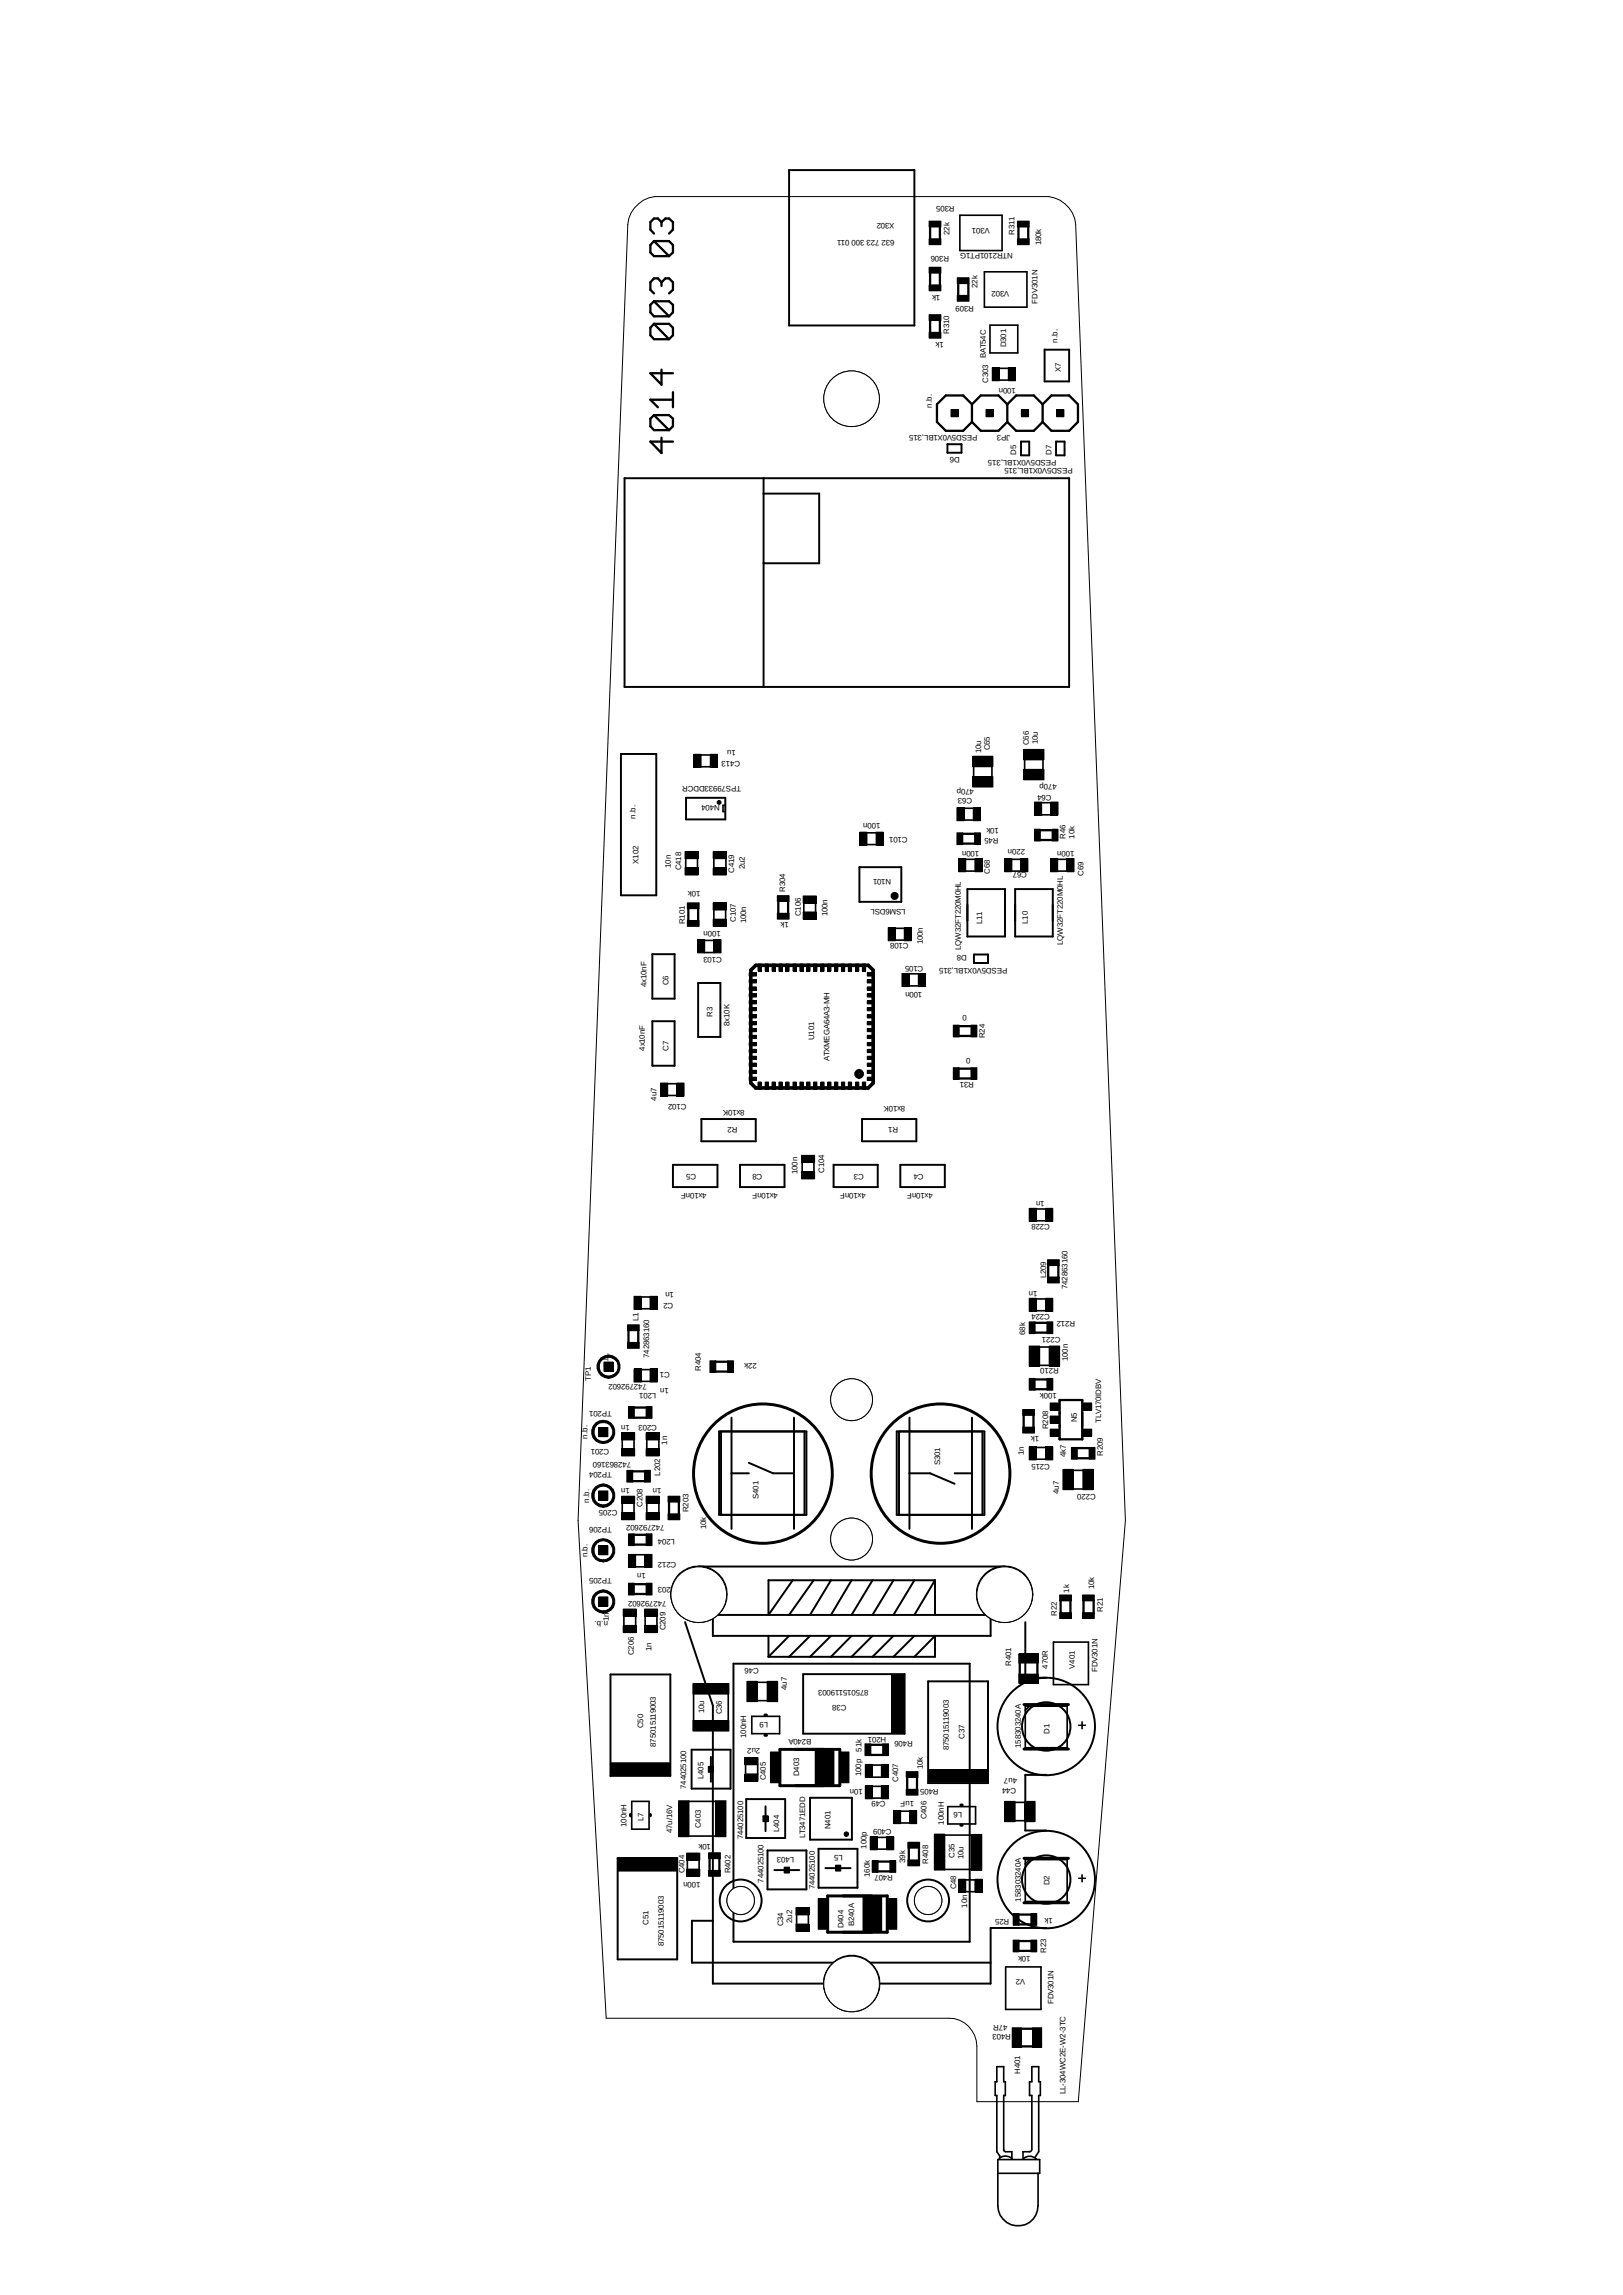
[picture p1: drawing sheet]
<svg xmlns="http://www.w3.org/2000/svg" width="210mm" height="297mm" viewBox="0 0 210 297" stroke-linecap="round" stroke-linejoin="round" font-family="sans-serif">
<defs><g id="words">
<g font-size="2">
<text x="140.6" y="222.5" transform="rotate(-180 140.6 222.5)">+</text>
<text x="140.6" y="242.4" transform="rotate(-180 140.6 242.4)">+</text>
</g>
<g font-size="1">
<text x="115.7" y="28.8" transform="rotate(-180 115.7 28.8)">X302</text>
<text x="123.5" y="26.7" transform="rotate(-180 123.5 26.7)">R305</text>
<text x="128.1" y="29.5" transform="rotate(-180 128.1 29.5)">V301</text>
<text x="115.7" y="31" transform="rotate(-180 115.7 31)">632 723 300 011</text>
<text x="122.8" y="33.1" transform="rotate(-180 122.8 33.1)">R306</text>
<text x="122.9" y="30.4" transform="rotate(-90 122.9 30.4)">22k</text>
<text x="131.1" y="32.7" transform="rotate(-180 131.1 32.7)">NTR2101PT1G</text>
<text x="131.3" y="30.4" transform="rotate(-90 131.3 30.4)">R311</text>
<text x="134.7" y="31.8" transform="rotate(-90 134.7 31.8)">180k</text>
<text x="121.7" y="38.1" transform="rotate(-180 121.7 38.1)">1k</text>
<text x="126" y="39.5" transform="rotate(-180 126 39.5)">R309</text>
<text x="126.5" y="37.3" transform="rotate(-90 126.5 37.3)">22k</text>
<text x="130.6" y="37.7" transform="rotate(-180 130.6 37.7)">V302</text>
<text x="134.2" y="39.3" transform="rotate(-90 134.2 39.3)">FDV301N</text>
<text x="122.1" y="44.3" transform="rotate(-180 122.1 44.3)">1k</text>
<text x="122.8" y="43.2" transform="rotate(-90 122.8 43.2)">R310</text>
<text x="127.6" y="46.3" transform="rotate(-90 127.6 46.3)">BAT54C</text>
<text x="130.2" y="45" transform="rotate(-90 130.2 45)">D301</text>
<text x="136.8" y="44.4" transform="rotate(-90 136.8 44.4)">n.b.</text>
<text x="120.6" y="52.7" transform="rotate(-90 120.6 52.7)">n.b.</text>
<text x="127.9" y="49.6" transform="rotate(-90 127.9 49.6)">C303</text>
<text x="131.4" y="50.3" transform="rotate(-180 131.4 50.3)">100n</text>
<text x="137.3" y="48.1" transform="rotate(-90 137.3 48.1)">X7</text>
<text x="124.2" y="59.1" transform="rotate(-180 124.2 59.1)">D6</text>
<text x="126.5" y="56.3" transform="rotate(-180 126.5 56.3)">PESD5V0X1BL,315</text>
<text x="130.7" y="56.3" transform="rotate(-180 130.7 56.3)">JP3</text>
<text x="131.5" y="58.8" transform="rotate(-90 131.5 58.8)">D5</text>
<text x="136.1" y="58.8" transform="rotate(-90 136.1 58.8)">D7</text>
<text x="136.7" y="59.6" transform="rotate(-180 136.7 59.6)">PESD5V0X1BL,315</text>
<text x="138.8" y="60.6" transform="rotate(-180 138.8 60.6)">PESD5V0X1BL,315</text>
<text x="95.2" y="97.1" transform="rotate(-180 95.2 97.1)">1u</text>
<text x="95.8" y="98.5" transform="rotate(-180 95.8 98.5)">C413</text>
<text x="95.9" y="101.7" transform="rotate(-180 95.9 101.7)">TPS79933DDCR</text>
<text x="127" y="97.5" transform="rotate(-90 127 97.5)">10u</text>
<text x="128.1" y="97.1" transform="rotate(-90 128.1 97.1)">C65</text>
<text x="133.1" y="96.4" transform="rotate(-90 133.1 96.4)">C66</text>
<text x="134.3" y="96.3" transform="rotate(-90 134.3 96.3)">10u</text>
<text x="136.7" y="101.5" transform="rotate(-180 136.7 101.5)">470p</text>
<text x="82.2" y="106" transform="rotate(-90 82.2 106)">n.b.</text>
<text x="93.1" y="104.2" transform="rotate(-180 93.1 104.2)">N404</text>
<text x="113.9" y="106.5" transform="rotate(-180 113.9 106.5)">100n</text>
<text x="125.8" y="103.3" transform="rotate(-180 125.8 103.3)">C63</text>
<text x="126" y="102.2" transform="rotate(-180 126 102.2)">470p</text>
<text x="129.2" y="107.1" transform="rotate(-180 129.2 107.1)">10k</text>
<text x="136.1" y="102.8" transform="rotate(-180 136.1 102.8)">C64</text>
<text x="82.6" y="111.8" transform="rotate(-90 82.6 111.8)">X102</text>
<text x="86.8" y="112.3" transform="rotate(-90 86.8 112.3)">10n</text>
<text x="88.1" y="112.7" transform="rotate(-90 88.1 112.7)">C418</text>
<text x="95" y="113" transform="rotate(-90 95 113)">C419</text>
<text x="96.4" y="112.5" transform="rotate(-90 96.4 112.5)">2u2</text>
<text x="115.3" y="113.8" transform="rotate(-180 115.3 113.8)">N101</text>
<text x="117.4" y="108.3" transform="rotate(-180 117.4 108.3)">C101</text>
<text x="126.7" y="110.2" transform="rotate(-180 126.7 110.2)">100n</text>
<text x="128.1" y="113.1" transform="rotate(-90 128.1 113.1)">C68</text>
<text x="129.2" y="108.5" transform="rotate(-180 129.2 108.5)">R45</text>
<text x="132.6" y="109.9" transform="rotate(-180 132.6 109.9)">220n</text>
<text x="132.9" y="112.9" transform="rotate(-180 132.9 112.9)">C67</text>
<text x="137.9" y="108.5" transform="rotate(-90 137.9 108.5)">R46</text>
<text x="139" y="110.2" transform="rotate(-180 139 110.2)">100n</text>
<text x="139" y="108.5" transform="rotate(-90 139 108.5)">10k</text>
<text x="140.2" y="113.3" transform="rotate(-90 140.2 113.3)">C69</text>
<text x="88.6" y="119.6" transform="rotate(-90 88.6 119.6)">R101</text>
<text x="90.6" y="115.4" transform="rotate(-180 90.6 115.4)">10k</text>
<text x="95.2" y="119.3" transform="rotate(-90 95.2 119.3)">C107</text>
<text x="96.6" y="119.5" transform="rotate(-90 96.6 119.5)">100n</text>
<text x="101.6" y="115.4" transform="rotate(-90 101.6 115.4)">R304</text>
<text x="102.1" y="119.3" transform="rotate(-180 102.1 119.3)">1k</text>
<text x="103.6" y="118.6" transform="rotate(-90 103.6 118.6)">C106</text>
<text x="107.1" y="118.6" transform="rotate(-90 107.1 118.6)">100n</text>
<text x="117.2" y="117.6" transform="rotate(-180 117.2 117.6)">LSM6DSL</text>
<text x="127.1" y="119.6" transform="rotate(-90 127.1 119.6)">L11</text>
<text x="133" y="119.6" transform="rotate(-90 133 119.6)">L10</text>
<text x="93.3" y="120.4" transform="rotate(-180 93.3 120.4)">100n</text>
<text x="93.4" y="123.9" transform="rotate(-180 93.4 123.9)">C103</text>
<text x="117.6" y="122" transform="rotate(-180 117.6 122)">C108</text>
<text x="119.4" y="122.2" transform="rotate(-90 119.4 122.2)">100n</text>
<text x="119.5" y="125" transform="rotate(-180 119.5 125)">C105</text>
<text x="124.3" y="123" transform="rotate(-90 124.3 123)">LQW32FT220M0HL</text>
<text x="125.1" y="123.6" transform="rotate(-180 125.1 123.6)">D8</text>
<text x="130.3" y="125.3" transform="rotate(-180 130.3 125.3)">PESD5V0X1BL,315</text>
<text x="137.5" y="122.3" transform="rotate(-90 137.5 122.3)">LQW32FT220M0HL</text>
<text x="83.7" y="127.8" transform="rotate(-90 83.7 127.8)">4x10nF</text>
<text x="86.5" y="127.5" transform="rotate(-90 86.5 127.5)">C6</text>
<text x="92.2" y="131.6" transform="rotate(-90 92.2 131.6)">R3</text>
<text x="119.3" y="128.4" transform="rotate(-180 119.3 128.4)">100n</text>
<text x="125.1" y="131.4" transform="rotate(-180 125.1 131.4)">0</text>
<text x="83.4" y="136" transform="rotate(-90 83.4 136)">4x10nF</text>
<text x="86.5" y="136" transform="rotate(-90 86.5 136)">C7</text>
<text x="94.4" y="132.8" transform="rotate(-90 94.4 132.8)">8x10K</text>
<text x="105.4" y="134.6" transform="rotate(-90 105.4 134.6)">U101</text>
<text x="107.3" y="137.2" transform="rotate(-90 107.3 137.2)">ATXMEGA64A3-MH</text>
<text x="125.6" y="136.9" transform="rotate(-180 125.6 136.9)">0</text>
<text x="127.4" y="134.4" transform="rotate(-90 127.4 134.4)">R24</text>
<text x="85" y="142.5" transform="rotate(-90 85 142.5)">4u7</text>
<text x="88.8" y="142.8" transform="rotate(-180 88.8 142.8)">C102</text>
<text x="96.4" y="143.6" transform="rotate(-180 96.4 143.6)">8x10K</text>
<text x="117.1" y="143.2" transform="rotate(-180 117.1 143.2)">8x10K</text>
<text x="126" y="140.1" transform="rotate(-180 126 140.1)">R31</text>
<text x="95.4" y="145.8" transform="rotate(-180 95.4 145.8)">R2</text>
<text x="116.2" y="145.8" transform="rotate(-180 116.2 145.8)">R1</text>
<text x="90.1" y="151.9" transform="rotate(-180 90.1 151.9)">C5</text>
<text x="91.4" y="154.3" transform="rotate(-180 91.4 154.3)">4x10nF</text>
<text x="98.6" y="152" transform="rotate(-180 98.6 152)">C8</text>
<text x="100.7" y="154.3" transform="rotate(-180 100.7 154.3)">4x10nF</text>
<text x="103.2" y="151.9" transform="rotate(-90 103.2 151.9)">100n</text>
<text x="106.6" y="151.8" transform="rotate(-90 106.6 151.8)">C104</text>
<text x="111.8" y="151.9" transform="rotate(-180 111.8 151.9)">C3</text>
<text x="112" y="154.3" transform="rotate(-180 112 154.3)">4x10nF</text>
<text x="119.5" y="151.9" transform="rotate(-180 119.5 151.9)">C4</text>
<text x="120.7" y="154.3" transform="rotate(-180 120.7 154.3)">4x10nF</text>
<text x="135.2" y="155.4" transform="rotate(-180 135.2 155.4)">1n</text>
<text x="135.9" y="158.4" transform="rotate(-180 135.9 158.4)">C228</text>
<text x="87.2" y="167.2" transform="rotate(-180 87.2 167.2)">1n</text>
<text x="134.2" y="167" transform="rotate(-180 134.2 167)">1n</text>
<text x="135.4" y="165.4" transform="rotate(-90 135.4 165.4)">L209</text>
<text x="138.1" y="166.8" transform="rotate(-90 138.1 166.8)">742863160</text>
<text x="82.6" y="170.9" transform="rotate(-90 82.6 170.9)">L1</text>
<text x="87.1" y="168.6" transform="rotate(-180 87.1 168.6)">C2</text>
<text x="132.6" y="172.8" transform="rotate(-90 132.6 172.8)">68k</text>
<text x="135.9" y="170" transform="rotate(-180 135.9 170)">C224</text>
<text x="137.2" y="173" transform="rotate(-180 137.2 173)">C221</text>
<text x="139.1" y="170.9" transform="rotate(-180 139.1 170.9)">R212</text>
<text x="76.5" y="178.7" transform="rotate(-90 76.5 178.7)">TP1</text>
<text x="78.7" y="176.9" transform="rotate(-90 78.7 176.9)">n.b.</text>
<text x="83.7" y="179.1" transform="rotate(-180 83.7 179.1)">742792602</text>
<text x="84" y="175.7" transform="rotate(-90 84 175.7)">742863160</text>
<text x="86.5" y="179.6" transform="rotate(-180 86.5 179.6)">1n</text>
<text x="86.7" y="177.5" transform="rotate(-180 86.7 177.5)">C1</text>
<text x="90.7" y="177.4" transform="rotate(-90 90.7 177.4)">R404</text>
<text x="97.9" y="176.4" transform="rotate(-180 97.9 176.4)">22k</text>
<text x="137" y="177.1" transform="rotate(-180 137 177.1)">R210</text>
<text x="138.2" y="176.2" transform="rotate(-90 138.2 176.2)">100n</text>
<text x="79.2" y="182.5" transform="rotate(-180 79.2 182.5)">TP201</text>
<text x="81.5" y="184.4" transform="rotate(-180 81.5 184.4)">1n</text>
<text x="84.9" y="180.3" transform="rotate(-180 84.9 180.3)">L201</text>
<text x="85" y="184.4" transform="rotate(-180 85 184.4)">C203</text>
<text x="134.5" y="185.8" transform="rotate(-180 134.5 185.8)">1k</text>
<text x="135.6" y="185" transform="rotate(-90 135.6 185)">R208</text>
<text x="136.7" y="180.3" transform="rotate(-180 136.7 180.3)">100k</text>
<text x="139.3" y="184.1" transform="rotate(-90 139.3 184.1)">N5</text>
<text x="142.5" y="184.1" transform="rotate(-90 142.5 184.1)">TLV170IDBV</text>
<text x="76" y="186.2" transform="rotate(-90 76 186.2)">n.b.</text>
<text x="78.8" y="187.6" transform="rotate(-180 78.8 187.6)">C201</text>
<text x="79.2" y="190.5" transform="rotate(-180 79.2 190.5)">TP204</text>
<text x="81.7" y="189.2" transform="rotate(-180 81.7 189.2)">742863160</text>
<text x="85.4" y="191" transform="rotate(-90 85.4 191)">L202</text>
<text x="86.3" y="186.9" transform="rotate(-90 86.3 186.9)">1n</text>
<text x="121.7" y="189.7" transform="rotate(-90 121.7 189.7)">S301</text>
<text x="132.5" y="188.3" transform="rotate(-90 132.5 188.3)">1n</text>
<text x="135.9" y="189.4" transform="rotate(-180 135.9 189.4)">C215</text>
<text x="137.9" y="188.6" transform="rotate(-90 137.9 188.6)">4k7</text>
<text x="142.7" y="188.4" transform="rotate(-90 142.7 188.4)">R209</text>
<text x="76.2" y="194.5" transform="rotate(-90 76.2 194.5)">n.b.</text>
<text x="79.2" y="197.6" transform="rotate(-180 79.2 197.6)">TP206</text>
<text x="79.9" y="195.4" transform="rotate(-180 79.9 195.4)">C205</text>
<text x="81.5" y="192.6" transform="rotate(-180 81.5 192.6)">1n</text>
<text x="83.1" y="195" transform="rotate(-90 83.1 195)">C208</text>
<text x="85.6" y="192.6" transform="rotate(-180 85.6 192.6)">1n</text>
<text x="86" y="197.4" transform="rotate(-180 86 197.4)">742792602</text>
<text x="89.1" y="195.7" transform="rotate(-90 89.1 195.7)">R203</text>
<text x="91.4" y="197.9" transform="rotate(-90 91.4 197.9)">10k</text>
<text x="98.1" y="194" transform="rotate(-90 98.1 194)">S401</text>
<text x="137" y="193.3" transform="rotate(-90 137 193.3)">4u7</text>
<text x="141.8" y="193.3" transform="rotate(-180 141.8 193.3)">C220</text>
<text x="76" y="201.6" transform="rotate(-90 76 201.6)">n.b.</text>
<text x="83.6" y="203.6" transform="rotate(-180 83.6 203.6)">1n</text>
<text x="87.3" y="199.2" transform="rotate(-180 87.3 199.2)">L204</text>
<text x="87.5" y="202.2" transform="rotate(-180 87.5 202.2)">C212</text>
<text x="78.7" y="209.8" transform="rotate(-180 78.7 209.8)">n.b.</text>
<text x="78.8" y="209.8" transform="rotate(-90 78.8 209.8)">1n</text>
<text x="79.2" y="204.3" transform="rotate(-180 79.2 204.3)">TP205</text>
<text x="86.2" y="207.2" transform="rotate(-180 86.2 207.2)">742792602</text>
<text x="87.3" y="205.4" transform="rotate(-180 87.3 205.4)">L203</text>
<text x="136.7" y="209.1" transform="rotate(-90 136.7 209.1)">R22</text>
<text x="138.4" y="206.1" transform="rotate(-90 138.4 206.1)">1k</text>
<text x="141.6" y="205.7" transform="rotate(-90 141.6 205.7)">10k</text>
<text x="142.7" y="208.6" transform="rotate(-90 142.7 208.6)">R21</text>
<text x="82" y="214.2" transform="rotate(-90 82 214.2)">C206</text>
<text x="84.3" y="213.7" transform="rotate(-90 84.3 213.7)">1n</text>
<text x="86.1" y="211" transform="rotate(-90 86.1 211)">C209</text>
<text x="98.2" y="215.9" transform="rotate(-180 98.2 215.9)">C46</text>
<text x="130.9" y="215.6" transform="rotate(-90 130.9 215.6)">R401</text>
<text x="135.6" y="215.9" transform="rotate(-90 135.6 215.9)">470R</text>
<text x="139.1" y="215.9" transform="rotate(-90 139.1 215.9)">V401</text>
<text x="91.1" y="221.7" transform="rotate(-90 91.1 221.7)">10u</text>
<text x="93.4" y="221.9" transform="rotate(-90 93.4 221.9)">C36</text>
<text x="101.8" y="218.7" transform="rotate(-90 101.8 218.7)">4u7</text>
<text x="109.5" y="220.6" transform="rotate(-180 109.5 220.6)">C38</text>
<text x="112.4" y="218.7" transform="rotate(-180 112.4 218.7)">875015119003</text>
<text x="142" y="216.4" transform="rotate(-90 142 216.4)">FDV301N</text>
<text x="83.2" y="223.6" transform="rotate(-90 83.2 223.6)">C50</text>
<text x="84.9" y="226.1" transform="rotate(-90 84.9 226.1)">875015119003</text>
<text x="96.6" y="224.9" transform="rotate(-90 96.6 224.9)">100nH</text>
<text x="98.4" y="226.2" transform="rotate(-180 98.4 226.2)">2u2</text>
<text x="99.4" y="222.8" transform="rotate(-180 99.4 222.8)">L9</text>
<text x="105" y="225" transform="rotate(-180 105 225)">B240A</text>
<text x="111.5" y="226.7" transform="rotate(-90 111.5 226.7)">51k</text>
<text x="114.7" y="224.7" transform="rotate(-180 114.7 224.7)">H201</text>
<text x="118.1" y="225.3" transform="rotate(-180 118.1 225.3)">R406</text>
<text x="122.8" y="226.5" transform="rotate(-90 122.8 226.5)">875015119003</text>
<text x="124.8" y="225" transform="rotate(-90 124.8 225)">C37</text>
<text x="132.1" y="226.2" transform="rotate(-90 132.1 226.2)">158303240A</text>
<text x="135.8" y="224.4" transform="rotate(-90 135.8 224.4)">D1</text>
<text x="88.8" y="231.5" transform="rotate(-90 88.8 231.5)">744025100</text>
<text x="91" y="230.3" transform="rotate(-90 91 230.3)">L405</text>
<text x="99.1" y="230.4" transform="rotate(-90 99.1 230.4)">C405</text>
<text x="103.4" y="229.9" transform="rotate(-90 103.4 229.9)">D403</text>
<text x="111.4" y="229.9" transform="rotate(-90 111.4 229.9)">100p</text>
<text x="111.6" y="231.5" transform="rotate(-180 111.6 231.5)">10n</text>
<text x="114.6" y="233.1" transform="rotate(-180 114.6 233.1)">C49</text>
<text x="116.2" y="230.6" transform="rotate(-90 116.2 230.6)">C407</text>
<text x="118.3" y="233.1" transform="rotate(-180 118.3 233.1)">1uF</text>
<text x="119.4" y="229" transform="rotate(-90 119.4 229)">10k</text>
<text x="121.5" y="231.5" transform="rotate(-180 121.5 231.5)">R405</text>
<text x="131.5" y="231.4" transform="rotate(-180 131.5 231.4)">C44</text>
<text x="131.6" y="230.1" transform="rotate(-180 131.6 230.1)">4u7</text>
<text x="81.1" y="236.4" transform="rotate(-90 81.1 236.4)">100nH</text>
<text x="83.3" y="235.7" transform="rotate(-90 83.3 235.7)">L7</text>
<text x="87" y="237.3" transform="rotate(-90 87 237.3)">47u/16V</text>
<text x="90.7" y="236.6" transform="rotate(-90 90.7 236.6)">C403</text>
<text x="92" y="238.6" transform="rotate(-180 92 238.6)">10k</text>
<text x="96.2" y="238" transform="rotate(-90 96.2 238)">744025100</text>
<text x="100.8" y="237.1" transform="rotate(-90 100.8 237.1)">L404</text>
<text x="104.2" y="237.9" transform="rotate(-90 104.2 237.9)">LT3471EDD</text>
<text x="107.5" y="236.7" transform="rotate(-90 107.5 236.7)">N401</text>
<text x="112.1" y="239.2" transform="rotate(-90 112.1 239.2)">100p</text>
<text x="115.4" y="236.7" transform="rotate(-180 115.4 236.7)">C409</text>
<text x="119.9" y="235.5" transform="rotate(-90 119.9 235.5)">C406</text>
<text x="122.1" y="236.1" transform="rotate(-90 122.1 236.1)">100nH</text>
<text x="124.5" y="234.5" transform="rotate(-180 124.5 234.5)">L6</text>
<text x="88.6" y="242.4" transform="rotate(-90 88.6 242.4)">C404</text>
<text x="90.6" y="243.6" transform="rotate(-180 90.6 243.6)">100n</text>
<text x="94.5" y="242.4" transform="rotate(-90 94.5 242.4)">R402</text>
<text x="98.8" y="243.6" transform="rotate(-90 98.8 243.6)">744025100</text>
<text x="102.7" y="240.3" transform="rotate(-180 102.7 240.3)">L403</text>
<text x="105.5" y="244.5" transform="rotate(-90 105.5 244.5)">744025100</text>
<text x="109.1" y="240" transform="rotate(-180 109.1 240)">L5</text>
<text x="112.6" y="242.9" transform="rotate(-90 112.6 242.9)">160k</text>
<text x="115.5" y="242.7" transform="rotate(-180 115.5 242.7)">R407</text>
<text x="117.1" y="241.1" transform="rotate(-90 117.1 241.1)">39k</text>
<text x="120.1" y="241.2" transform="rotate(-90 120.1 241.2)">R408</text>
<text x="123.5" y="240.4" transform="rotate(-90 123.5 240.4)">C35</text>
<text x="123.7" y="244.5" transform="rotate(-90 123.7 244.5)">C48</text>
<text x="124.7" y="240.6" transform="rotate(-90 124.7 240.6)">10u</text>
<text x="135.8" y="244" transform="rotate(-90 135.8 244)">D2</text>
<text x="83.9" y="249.1" transform="rotate(-90 83.9 249.1)">C51</text>
<text x="85.9" y="251.9" transform="rotate(-90 85.9 251.9)">875015119003</text>
<text x="101.3" y="249.3" transform="rotate(-90 101.3 249.3)">C34</text>
<text x="102.5" y="248.9" transform="rotate(-90 102.5 248.9)">2u2</text>
<text x="109.1" y="249.6" transform="rotate(-90 109.1 249.6)">D404</text>
<text x="110.5" y="249.3" transform="rotate(-90 110.5 249.3)">B240A</text>
<text x="125.1" y="246.9" transform="rotate(-90 125.1 246.9)">10n</text>
<text x="130.6" y="248.4" transform="rotate(-180 130.6 248.4)">R25</text>
<text x="132.1" y="246.1" transform="rotate(-90 132.1 246.1)">158303240A</text>
<text x="136.2" y="248.2" transform="rotate(-180 136.2 248.2)">1k</text>
<text x="132.6" y="256.2" transform="rotate(-180 132.6 256.2)">V2</text>
<text x="133.4" y="253.2" transform="rotate(-180 133.4 253.2)">10k</text>
<text x="135.4" y="252.7" transform="rotate(-90 135.4 252.7)">R23</text>
<text x="130.3" y="262.1" transform="rotate(-180 130.3 262.1)">47R</text>
<text x="130.8" y="263.3" transform="rotate(-180 130.8 263.3)">R403</text>
<text x="136.3" y="259.4" transform="rotate(-90 136.3 259.4)">FDV301N</text>
<text x="132" y="268.4" transform="rotate(-90 132 268.4)">H401</text>
<text x="137.9" y="271" transform="rotate(-90 137.9 271)">LL-304WC2E-W2-3TC</text>
</g>
</g></defs>
<path d="M68.9 17.3l80.5 270.9M149.4 17.3l-80.5 270.9" fill="none" stroke="#fff" stroke-width=".13"/>
<g fill="none" stroke="#000" stroke-width=".21">
<path d="M124.2 27.9h5.5v4.5h-5.5zM127.4 35.2h5.5v4.6h-5.5zM128.1 42.1h3.6v3.6h-3.6zM129.2 47.7h1.4M129.2 49.2h1.4M90.7 97.7h1.2M90.7 99.2h1.2M126 99.2v1.3M128.4 99.2v1.3M132.6 98.3v1.3M135 98.3v1.3M88.7 111.1v1.3"/>
<path d="M90.3 111.1v1.3M92.4 111.1v1.3M92.4 117.7v1.3M93.8 104.2h-.2v.8h.2M93.9 117.7v1.3M93.9 111.1v1.3M104 116.8v1.3M105.5 116.8v1.3M112.1 109.3h1.3M112.1 107.8h1.3M124.7 106.1h1.3M124.7 104.6h1.3"/>
<path d="M124.9 112.7h1.3M124.9 111.2h1.3M130.9 112.7h1.2M130.9 111.2h1.2M134.7 105.5h1.3M134.7 103.9h1.3M136.8 112.7h1.3M136.8 111.2h1.3M91.1 123.3h1.3M91.1 121.7h1.3M115.8 121.7h1.3M115.8 120.1h1.3"/>
<path d="M117.6 126h1.3M117.6 127.6h1.3M86.3 141.8h1.3M86.3 140.3h1.3M103.8 150.4v1.3M105.3 150.4v1.3M134.1 158h1.2M134.1 156.5h1.2M82.9 177.2h1.3M82.9 178.8h1.3M82.9 167.9h1.3M82.9 169.4h1.3"/>
<path d="M134.1 169.6h1.2M134.1 168.1h1.2M134.5 176.7h1.3M134.5 174.3h1.3M80.5 186.3v1.3M80.5 194.5v1.3M82 186.3v1.3M82 194.5v1.3M83.7 186.3v1.3M83.7 194.5v1.3M85.3 186.3v1.3M85.3 194.5v1.3"/>
<path d="M134.1 188.8h1.2M134.1 187.3h1.2M138.8 190.3h1.4M138.9 192.7h1.3M80.7 209.1v1.3M82.2 201.2h1.3M82.2 202.8h1.3M82.3 209.1v1.3M83.5 209.1v1.3M85 209.1v1.3M89.7 219.2v3.5M94.2 219.2v3.5"/>
<path d="M97.9 217.7h1.4M136.3 212.5h4.5v5.5h-4.5zM81.7 233.1h2.3v3.6h-2.3zM89.1 237.6h3.5M89.1 233.1h3.5M96.5 228.3v1.3M97.3 222.1h3.6v2.3h-3.6zM98 220.1h1.3M98 228.3v1.3M112.8 230h1.3M112.8 228.4h1.3M112.8 232.7h1.3"/>
<path d="M112.8 231.2h1.3M113.5 237.8h1.3M113.5 239.3h1.3M116.5 235.9h1.3M116.5 234.4h1.3M122.2 237.5h3.5M122.6 233.8h3.6v2.3h-3.6zM131.3 233.3h1.3M131.3 235.6h1.3M132.7 220.8h5.4v5.4h-5.4zM133.2 220.8l-.5 .5M88.9 240.7v1.2"/>
<path d="M90.5 240.7v1.2M103.1 247.8v1.2M104.6 247.8v1.2M122.2 241.9h3.5M124.9 243.3h1.3M124.9 244.8h1.3M130.1 254.6h4.6v5.5h-4.6zM132.7 240.7h5.4v5.4h-5.4zM133.2 240.7l-.5 .5M129.3 279.3a1.3 1.3 0 0 1 1.6 0M129.4 279.3v-.3l-.4-.5v-7.3h-.2v-1.8h.2v-1.9h.9v1.9h.2v1.8h-.2v7.1l.2 .2h.8v.9M133.9 279.2l.5-.7v-7.3h.2v-1.8h-.2v-1.9h-.9v1.9h-.3v1.8h.3v7l-.1 .2-1 .1v.9a1.24 1.24 0 0 1 1.7 0"/>
<path d="M129.1 281.3h5.4v-1.8h-5.4v6a2.6 2.6 0 0 0 2.6 2.6 2.6 2.6 0 0 0 2.6-2.6v-4.2"/>
</g>
<path d="M97.2 125.6l.6-.7h14.6l.6 .7v14.6l-.6 .6h-14.6l-.6-.6z" fill="none" stroke="#000" stroke-width=".47"/>
<g fill="#000">
<path d="M120.2 34.6h1.6v.7h-1.6z" fill-rule="evenodd"/>
<path d="M120.2 36.9h1.6v.7h-1.6z" fill-rule="evenodd"/>
<path d="M120.2 30.9h1.6v.8h-1.6z" fill-rule="evenodd"/>
<path d="M120.2 28.6h1.6v.8h-1.6z" fill-rule="evenodd"/>
<path d="M123.9 35.9h1.5v.8h-1.5z" fill-rule="evenodd"/>
<path d="M123.9 38.2h1.5v.8h-1.5z" fill-rule="evenodd"/>
<path d="M131.7 28.6h1.5v.8h-1.5z" fill-rule="evenodd"/>
<path d="M131.7 30.9h1.5v.8h-1.5z" fill-rule="evenodd"/>
<path d="M120.2 40.7h1.6v.8h-1.6z" fill-rule="evenodd"/>
<path d="M120.2 43h1.6v.8h-1.6z" fill-rule="evenodd"/>
<path d="M123.1 53h.9v.9h-.9z" fill-rule="evenodd"/>
<path d="M127.6 53h.9v.9h-.9z" fill-rule="evenodd"/>
<path d="M128.4 47.6h.9v1.7h-.9z" fill-rule="evenodd"/>
<path d="M130.5 47.6h.9v1.7h-.9z" fill-rule="evenodd"/>
<path d="M132.2 53h.9v.9h-.9z" fill-rule="evenodd"/>
<path d="M136.7 53h1v.9h-1z" fill-rule="evenodd"/>
<path d="M89.8 97.6h.9v1.7h-.9z" fill-rule="evenodd"/>
<path d="M91.9 97.6h.9v1.7h-.9z" fill-rule="evenodd"/>
<path d="M125.9 97.9h2.6v1.3h-2.6z" fill-rule="evenodd"/>
<path d="M132.5 97h2.6v1.3h-2.6z" fill-rule="evenodd"/>
<path d="M88.6 110.2h1.7v.9h-1.7z" fill-rule="evenodd"/>
<path d="M88.6 112.3h1.7v.9h-1.7z" fill-rule="evenodd"/>
<path d="M88.9 119.1h1.6v.8h-1.6z" fill-rule="evenodd"/>
<path d="M88.9 116.8h1.6v.8h-1.6z" fill-rule="evenodd"/>
<path d="M92.3 110.2h1.7v.9h-1.7z" fill-rule="evenodd"/>
<path d="M92.3 112.3h1.7v.9h-1.7z" fill-rule="evenodd"/>
<path d="M92.3 119h1.7v.9h-1.7z" fill-rule="evenodd"/>
<path d="M92.3 116.8h1.7v1h-1.7z" fill-rule="evenodd"/>
<path d="M100.6 115.9h1.5v.8h-1.5z" fill-rule="evenodd"/>
<path d="M100.6 118.2h1.5v.8h-1.5z" fill-rule="evenodd"/>
<path d="M103.9 118h1.7v1h-1.7z" fill-rule="evenodd"/>
<path d="M103.9 116h1.7v.9h-1.7z" fill-rule="evenodd"/>
<path d="M111.3 107.7h.9v1.7h-.9z" fill-rule="evenodd"/>
<path d="M113.4 107.7h.9v1.7h-.9z" fill-rule="evenodd"/>
<path d="M115.5 115.7h.2h.3v.3v.2h-.3v-.3l.1 .1h-.1v.2h-.2l-.1-.2z" fill-rule="evenodd"/>
<path d="M115.5 115.6l.2-.1 .3 .1 .2 .2v.3l-.2 .2-.3 .1v-.2l-.2-.2v-.1l.2-.2h.2l.1 .3-.3 .2v.2l-.2-.1-.2-.2v-.3z" fill-rule="evenodd"/>
<path d="M123.8 104.5h1v1.7h-1z" fill-rule="evenodd"/>
<path d="M123.8 107.8h.8v1.5h-.8z" fill-rule="evenodd"/>
<path d="M124 111.1h1v1.7h-1z" fill-rule="evenodd"/>
<path d="M125.9 100.5h2.6v1.4h-2.6z" fill-rule="evenodd"/>
<path d="M125.9 104.5h1v1.7h-1z" fill-rule="evenodd"/>
<path d="M126.1 107.8h.8v1.5h-.8z" fill-rule="evenodd"/>
<path d="M126.2 111.1h.9v1.7h-.9z" fill-rule="evenodd"/>
<path d="M130 111.1h.9v1.7h-.9z" fill-rule="evenodd"/>
<path d="M132.1 111.1h.9v1.7h-.9z" fill-rule="evenodd"/>
<path d="M132.5 99.6h2.6v1.3h-2.6z" fill-rule="evenodd"/>
<path d="M133.9 103.8h.9v1.7h-.9z" fill-rule="evenodd"/>
<path d="M133.9 107.3h.7v1.5h-.7z" fill-rule="evenodd"/>
<path d="M135.9 111.1h1v1.7h-1z" fill-rule="evenodd"/>
<path d="M136 103.8h.9v1.7h-.9z" fill-rule="evenodd"/>
<path d="M136.1 107.3h.8v1.5h-.8z" fill-rule="evenodd"/>
<path d="M138 111.1h1v1.7h-1z" fill-rule="evenodd"/>
<path d="M90.3 121.6h.9v1.7h-.9z" fill-rule="evenodd"/>
<path d="M92.4 121.6h.9v1.7h-.9z" fill-rule="evenodd"/>
<path d="M96.9 125.9h1v.4h-1z" fill-rule="evenodd"/>
<path d="M96.9 126.8h1v.4h-1z" fill-rule="evenodd"/>
<path d="M96.9 127.7h1v.4h-1z" fill-rule="evenodd"/>
<path d="M96.9 128.6h1v.4h-1z" fill-rule="evenodd"/>
<path d="M96.9 129.5h1v.4h-1z" fill-rule="evenodd"/>
<path d="M96.9 130.4h1v.4h-1z" fill-rule="evenodd"/>
<path d="M96.9 131.3h1v.4h-1z" fill-rule="evenodd"/>
<path d="M96.9 132.2h1v.4h-1z" fill-rule="evenodd"/>
<path d="M96.9 133.1h1v.4h-1z" fill-rule="evenodd"/>
<path d="M96.9 134h1v.4h-1z" fill-rule="evenodd"/>
<path d="M96.9 134.9h1v.4h-1z" fill-rule="evenodd"/>
<path d="M96.9 135.8h1v.4h-1z" fill-rule="evenodd"/>
<path d="M96.9 136.7h1v.4h-1z" fill-rule="evenodd"/>
<path d="M96.9 137.6h1v.4h-1z" fill-rule="evenodd"/>
<path d="M96.9 138.5h1v.4h-1z" fill-rule="evenodd"/>
<path d="M96.9 139.4h1v.4h-1z" fill-rule="evenodd"/>
<path d="M98.1 124.8h.4v.9h-.4z" fill-rule="evenodd"/>
<path d="M99 124.8h.4v.9h-.4z" fill-rule="evenodd"/>
<path d="M99.9 124.8h.4v.9h-.4z" fill-rule="evenodd"/>
<path d="M100.8 124.8h.4v.9h-.4z" fill-rule="evenodd"/>
<path d="M101.7 124.8h.4v.9h-.4z" fill-rule="evenodd"/>
<path d="M102.6 124.8h.4v.9h-.4z" fill-rule="evenodd"/>
<path d="M103.5 124.8h.4v.9h-.4z" fill-rule="evenodd"/>
<path d="M104.4 124.8h.4v.9h-.4z" fill-rule="evenodd"/>
<path d="M105.3 124.8h.4v.9h-.4z" fill-rule="evenodd"/>
<path d="M106.2 124.8h.4v.9h-.4z" fill-rule="evenodd"/>
<path d="M107.1 124.8h.4v.9h-.4z" fill-rule="evenodd"/>
<path d="M108 124.8h.4v.9h-.4z" fill-rule="evenodd"/>
<path d="M108.9 124.8h.4v.9h-.4z" fill-rule="evenodd"/>
<path d="M109.8 124.8h.4v.9h-.4z" fill-rule="evenodd"/>
<path d="M110.7 124.8h.4v.9h-.4z" fill-rule="evenodd"/>
<path d="M110.8 138.5l.4-.1 .3 .1 .2 .3v.3l-.2 .3-.3 .2v-.5l-.2-.1 .2-.1h.1v.2h-.1v.5l-.4-.2-.2-.3v-.3z" fill-rule="evenodd"/>
<path d="M111.6 124.8h.4v.9h-.4z" fill-rule="evenodd"/>
<path d="M112.2 139.4h1v.4h-1z" fill-rule="evenodd"/>
<path d="M112.2 138.5h1v.4h-1z" fill-rule="evenodd"/>
<path d="M112.2 137.6h1v.4h-1z" fill-rule="evenodd"/>
<path d="M112.2 136.7h1v.4h-1z" fill-rule="evenodd"/>
<path d="M112.2 135.8h1v.4h-1z" fill-rule="evenodd"/>
<path d="M112.2 134.9h1v.4h-1z" fill-rule="evenodd"/>
<path d="M112.2 134h1v.4h-1z" fill-rule="evenodd"/>
<path d="M112.2 133.1h1v.4h-1z" fill-rule="evenodd"/>
<path d="M112.2 132.2h1v.4h-1z" fill-rule="evenodd"/>
<path d="M112.2 131.3h1v.4h-1z" fill-rule="evenodd"/>
<path d="M112.2 130.4h1v.4h-1z" fill-rule="evenodd"/>
<path d="M112.2 129.5h1v.4h-1z" fill-rule="evenodd"/>
<path d="M112.2 128.6h1v.4h-1z" fill-rule="evenodd"/>
<path d="M112.2 127.7h1v.4h-1z" fill-rule="evenodd"/>
<path d="M112.2 126.8h1v.4h-1z" fill-rule="evenodd"/>
<path d="M112.2 125.9h1v.4h-1z" fill-rule="evenodd"/>
<path d="M114.9 120.1h1v1.7h-1z" fill-rule="evenodd"/>
<path d="M116.7 126h.9v1.7h-.9z" fill-rule="evenodd"/>
<path d="M117 120.1h.9v1.7h-.9z" fill-rule="evenodd"/>
<path d="M118.8 126h1v1.7h-1z" fill-rule="evenodd"/>
<path d="M123.4 138.2h.7v1.5h-.7z" fill-rule="evenodd"/>
<path d="M123.4 132.7h.7v1.5h-.7z" fill-rule="evenodd"/>
<path d="M125.6 138.2h.8v1.5h-.8z" fill-rule="evenodd"/>
<path d="M125.6 132.7h.8v1.5h-.8z" fill-rule="evenodd"/>
<path d="M85.5 140.2h.9v1.7h-.9z" fill-rule="evenodd"/>
<path d="M87.6 140.2h.9v1.7h-.9z" fill-rule="evenodd"/>
<path d="M98.1 140h.4v1h-.4z" fill-rule="evenodd"/>
<path d="M99 140h.4v1h-.4z" fill-rule="evenodd"/>
<path d="M99.9 140h.4v1h-.4z" fill-rule="evenodd"/>
<path d="M100.8 140h.4v1h-.4z" fill-rule="evenodd"/>
<path d="M101.7 140h.4v1h-.4z" fill-rule="evenodd"/>
<path d="M102.6 140h.4v1h-.4z" fill-rule="evenodd"/>
<path d="M103.5 140h.4v1h-.4z" fill-rule="evenodd"/>
<path d="M103.7 149.5h1.7v1h-1.7z" fill-rule="evenodd"/>
<path d="M103.7 151.6h1.7v1h-1.7z" fill-rule="evenodd"/>
<path d="M104.4 140h.4v1h-.4z" fill-rule="evenodd"/>
<path d="M105.3 140h.4v1h-.4z" fill-rule="evenodd"/>
<path d="M106.2 140h.4v1h-.4z" fill-rule="evenodd"/>
<path d="M107.1 140h.4v1h-.4z" fill-rule="evenodd"/>
<path d="M108 140h.4v1h-.4z" fill-rule="evenodd"/>
<path d="M108.9 140h.4v1h-.4z" fill-rule="evenodd"/>
<path d="M109.8 140h.4v1h-.4z" fill-rule="evenodd"/>
<path d="M110.7 140h.4v1h-.4z" fill-rule="evenodd"/>
<path d="M111.6 140h.4v1h-.4z" fill-rule="evenodd"/>
<path d="M133.2 156.4h.9v1.7h-.9z" fill-rule="evenodd"/>
<path d="M135.3 156.4h.9v1.7h-.9z" fill-rule="evenodd"/>
<path d="M78.1 176.3h1.2v1.2h-1.2z" fill-rule="evenodd"/>
<path d="M77.8 175.7a1.51 1.51 0 0 1 2.4 .7 1.51 1.51 0 0 1-1.5 2v-.3a1.22 1.22 0 0 1-1.1-1.6 1.22 1.22 0 0 1 1.8-.7 1.22 1.22 0 0 1 .1 2l-.3 .2-.5 .1v.3a1.53 1.53 0 0 1-1.3-1 1.53 1.53 0 0 1 .4-1.7z" fill-rule="evenodd"/>
<path d="M81.2 171.4h1.5v.8h-1.5z" fill-rule="evenodd"/>
<path d="M81.2 173.7h1.5v.8h-1.5z" fill-rule="evenodd"/>
<path d="M82 177.2h1v1.7h-1z" fill-rule="evenodd"/>
<path d="M82 167.8h1v1.7h-1z" fill-rule="evenodd"/>
<path d="M84.1 177.2h.9v1.7h-.9z" fill-rule="evenodd"/>
<path d="M84.1 167.8h.9v1.7h-.9z" fill-rule="evenodd"/>
<path d="M91.9 176.1h.7v1.5h-.7z" fill-rule="evenodd"/>
<path d="M94.1 176.1h.8v1.5h-.8z" fill-rule="evenodd"/>
<path d="M133.2 178.4h.7v1.5h-.7z" fill-rule="evenodd"/>
<path d="M133.2 174.2h1.3v2.6h-1.3z" fill-rule="evenodd"/>
<path d="M133.2 171.1h.7v1.5h-.7z" fill-rule="evenodd"/>
<path d="M133.2 168h.9v1.7h-.9z" fill-rule="evenodd"/>
<path d="M135.3 168h.9v1.7h-.9z" fill-rule="evenodd"/>
<path d="M135.5 178.4h.7v1.5h-.7z" fill-rule="evenodd"/>
<path d="M135.5 171.1h.7v1.5h-.7z" fill-rule="evenodd"/>
<path d="M135.6 163h1.5v.8h-1.5z" fill-rule="evenodd"/>
<path d="M135.6 165.3h1.5v.7h-1.5z" fill-rule="evenodd"/>
<path d="M135.8 174.2h1.3v2.6h-1.3z" fill-rule="evenodd"/>
<path d="M77.5 184.7h1.2v1.2h-1.2z" fill-rule="evenodd"/>
<path d="M77.5 193h1.2v1.1h-1.2z" fill-rule="evenodd"/>
<path d="M77.1 184.1a1.51 1.51 0 0 1 2.4 .7 1.51 1.51 0 0 1-1.4 2v-.2a1.24 1.24 0 0 1-1.2-1.7 1.24 1.24 0 0 1 2-.4 1.24 1.24 0 0 1-.4 2l-.4 .1v.2a1.5 1.5 0 0 1-1.5-1 1.5 1.5 0 0 1 .5-1.7z" fill-rule="evenodd"/>
<path d="M77.1 192.4a1.51 1.51 0 0 1 2.4 .6 1.51 1.51 0 0 1-1.4 2.1v-.3a1.22 1.22 0 0 1-1.2-1.7 1.22 1.22 0 0 1 2-.4 1.22 1.22 0 0 1-.4 2l-.4 .1v.3a1.51 1.51 0 0 1-1.5-1 1.51 1.51 0 0 1 .5-1.7z" fill-rule="evenodd"/>
<path d="M80.4 193.6h1.7v1h-1.7z" fill-rule="evenodd"/>
<path d="M80.4 195.7h1.7v1h-1.7z" fill-rule="evenodd"/>
<path d="M80.4 185.4h1.7v1h-1.7z" fill-rule="evenodd"/>
<path d="M80.4 187.5h1.7v.9h-1.7z" fill-rule="evenodd"/>
<path d="M81.1 190.3h.8v1.5h-.8z" fill-rule="evenodd"/>
<path d="M81.3 182h.8v1.6h-.8z" fill-rule="evenodd"/>
<path d="M83.4 190.3h.8v1.5h-.8z" fill-rule="evenodd"/>
<path d="M83.6 193.6h1.7v1h-1.7z" fill-rule="evenodd"/>
<path d="M83.6 195.7h1.7v1h-1.7z" fill-rule="evenodd"/>
<path d="M83.6 182h.8v1.6h-.8z" fill-rule="evenodd"/>
<path d="M83.6 185.4h1.7v1h-1.7z" fill-rule="evenodd"/>
<path d="M83.6 187.5h1.7v.9h-1.7z" fill-rule="evenodd"/>
<path d="M86.4 195.9h1.6v.8h-1.6z" fill-rule="evenodd"/>
<path d="M86.4 193.6h1.6v.8h-1.6z" fill-rule="evenodd"/>
<path d="M132.3 182.4h1.6v.8h-1.6z" fill-rule="evenodd"/>
<path d="M132.3 184.7h1.6v.8h-1.6z" fill-rule="evenodd"/>
<path d="M133.2 187.2h.9v1.7h-.9z" fill-rule="evenodd"/>
<path d="M135.3 187.2h.9v1.7h-.9z" fill-rule="evenodd"/>
<path d="M135.9 181.6h1.2v.9h-1.2z" fill-rule="evenodd"/>
<path d="M135.9 183.3h1.2v.9h-1.2z" fill-rule="evenodd"/>
<path d="M135.9 185h1.2v.9h-1.2z" fill-rule="evenodd"/>
<path d="M137.5 190.2h1.4v2.6h-1.4z" fill-rule="evenodd"/>
<path d="M138.6 187.3h.8v1.5h-.8z" fill-rule="evenodd"/>
<path d="M140.1 185h1.2v.9h-1.2z" fill-rule="evenodd"/>
<path d="M140.1 181.6h1.2v.9h-1.2z" fill-rule="evenodd"/>
<path d="M140.1 190.2h1.4v2.6h-1.4z" fill-rule="evenodd"/>
<path d="M140.9 187.3h.8v1.5h-.8z" fill-rule="evenodd"/>
<path d="M77.5 206.7h1.2v1.2h-1.2z" fill-rule="evenodd"/>
<path d="M77.5 200h1.2v1.2h-1.2z" fill-rule="evenodd"/>
<path d="M77.1 206.1a1.51 1.51 0 0 1 2.4 .7 1.51 1.51 0 0 1-1.4 2v-.3a1.22 1.22 0 0 1-1.2-1.7 1.22 1.22 0 0 1 2-.4 1.22 1.22 0 0 1-.4 2l-.4 .1v.3a1.51 1.51 0 0 1-1.5-1 1.51 1.51 0 0 1 .5-1.7z" fill-rule="evenodd"/>
<path d="M77.1 199.5a1.51 1.51 0 0 1 2.4 .6 1.51 1.51 0 0 1-1.4 2v-.2a1.24 1.24 0 0 1-1.2-1.7 1.24 1.24 0 0 1 2-.4 1.24 1.24 0 0 1-.4 2l-.4 .1v.2a1.51 1.51 0 0 1-1.5-1 1.51 1.51 0 0 1 .5-1.6z" fill-rule="evenodd"/>
<path d="M80.6 208.2h1.7v1h-1.7z" fill-rule="evenodd"/>
<path d="M80.6 210.4h1.7v.9h-1.7z" fill-rule="evenodd"/>
<path d="M81.3 204.9h.8v1.5h-.8z" fill-rule="evenodd"/>
<path d="M81.3 198.5h.8v1.5h-.8z" fill-rule="evenodd"/>
<path d="M81.3 201.2h1v1.7h-1z" fill-rule="evenodd"/>
<path d="M83.4 208.2h1.7v1h-1.7z" fill-rule="evenodd"/>
<path d="M83.4 210.4h1.7v.9h-1.7z" fill-rule="evenodd"/>
<path d="M83.4 201.2h1v1.7h-1z" fill-rule="evenodd"/>
<path d="M83.6 204.9h.8v1.5h-.8z" fill-rule="evenodd"/>
<path d="M83.6 198.5h.8v1.5h-.8z" fill-rule="evenodd"/>
<path d="M89.7 217.9h4.6v1.3h-4.6z" fill-rule="evenodd"/>
<path d="M131.8 216.7h2.6v1.1h-2.6z" fill-rule="evenodd"/>
<path d="M131.8 214h2.6v1.2h-2.6z" fill-rule="evenodd"/>
<path d="M137.1 206.4h1.5v.8h-1.5z" fill-rule="evenodd"/>
<path d="M137.1 208.7h1.5v.8h-1.5z" fill-rule="evenodd"/>
<path d="M140.1 208.7h1.5v.8h-1.5z" fill-rule="evenodd"/>
<path d="M140.1 206.4h1.5v.8h-1.5z" fill-rule="evenodd"/>
<path d="M79.1 228.1h7.5v1.6h-7.5z" fill-rule="evenodd"/>
<path d="M87.8 233h1.4v4.7h-1.4z" fill-rule="evenodd"/>
<path d="M89.7 222.7h4.6v1.3h-4.6z" fill-rule="evenodd"/>
<path d="M91.7 228.6h.6v.8h-.6z" fill-rule="evenodd"/>
<path d="M92.6 233h1.3v4.7h-1.3z" fill-rule="evenodd"/>
<path d="M96.4 227.5h1.7v.9h-1.7z" fill-rule="evenodd"/>
<path d="M96.4 229.6h1.7v.9h-1.7z" fill-rule="evenodd"/>
<path d="M96.6 217.6h1.4v2.6h-1.4z" fill-rule="evenodd"/>
<path d="M98.7 235h.7v.8h-.7z" fill-rule="evenodd"/>
<path d="M99.3 217.6h1.3v2.6h-1.3z" fill-rule="evenodd"/>
<path d="M99.7 226.7h1.2v4h-1.2z" fill-rule="evenodd"/>
<path d="M105.5 226.5h1.2v4.4h-1.2z" fill-rule="evenodd"/>
<path d="M106.7 226.5h1.2v4.4h-1.2z" fill-rule="evenodd"/>
<path d="M108.7 226.7h1.2v4h-1.2z" fill-rule="evenodd"/>
<path d="M109.3 237.2l.2-.1 .2 .1 .1 .2-.1 .2-.2 .1v-.3h-.1l.1-.1v.4l-.2-.1-.1-.2z" fill-rule="evenodd"/>
<path d="M111.9 225.7h.8v1.5h-.8z" fill-rule="evenodd"/>
<path d="M112 228.3h.9v1.7h-.9z" fill-rule="evenodd"/>
<path d="M112 231.1h.9v1.7h-.9z" fill-rule="evenodd"/>
<path d="M112.6 237.7h.9v1.7h-.9z" fill-rule="evenodd"/>
<path d="M114 228.3h1v1.7h-1z" fill-rule="evenodd"/>
<path d="M114 231.1h1v1.7h-1z" fill-rule="evenodd"/>
<path d="M114.2 225.7h.8v1.5h-.8z" fill-rule="evenodd"/>
<path d="M114.7 237.7h1v1.7h-1z" fill-rule="evenodd"/>
<path d="M115.4 216.7h1.6v7.6h-1.6z" fill-rule="evenodd"/>
<path d="M115.6 234.3h.9v1.7h-.9z" fill-rule="evenodd"/>
<path d="M117.3 231.6h1.5v.7h-1.5z" fill-rule="evenodd"/>
<path d="M117.3 229.3h1.5v.7h-1.5z" fill-rule="evenodd"/>
<path d="M117.5 238.4h1.5v.8h-1.5z" fill-rule="evenodd"/>
<path d="M117.7 234.3h.9v1.7h-.9z" fill-rule="evenodd"/>
<path d="M120.2 229h7.5v1.6h-7.5z" fill-rule="evenodd"/>
<path d="M130 233.1h1.4v2.7h-1.4z" fill-rule="evenodd"/>
<path d="M132.6 233.1h1.3v2.7h-1.3z" fill-rule="evenodd"/>
<path d="M80 240.5h7.5v1.6h-7.5z" fill-rule="evenodd"/>
<path d="M88.9 241.9h1.7v.9h-1.7z" fill-rule="evenodd"/>
<path d="M88.9 239.8h1.7v.9h-1.7z" fill-rule="evenodd"/>
<path d="M91.7 239.8h1.5v.7h-1.5z" fill-rule="evenodd"/>
<path d="M91.7 242.1h1.5v.7h-1.5z" fill-rule="evenodd"/>
<path d="M101.5 241.6h.7v.8h-.7z" fill-rule="evenodd"/>
<path d="M103 249h1.7v.9h-1.7z" fill-rule="evenodd"/>
<path d="M103 246.9h1.7v.9h-1.7z" fill-rule="evenodd"/>
<path d="M105.9 245.7h1.2v4h-1.2z" fill-rule="evenodd"/>
<path d="M108.1 241.4h.7v.7h-.7z" fill-rule="evenodd"/>
<path d="M111.7 245.5h1.2v4.4h-1.2z" fill-rule="evenodd"/>
<path d="M112.9 240.8h.7v1.5h-.7z" fill-rule="evenodd"/>
<path d="M112.9 245.5h1.2v4.4h-1.2z" fill-rule="evenodd"/>
<path d="M114.9 245.7h1.1v4h-1.1z" fill-rule="evenodd"/>
<path d="M115.1 240.8h.8v1.5h-.8z" fill-rule="evenodd"/>
<path d="M117.5 240.7h1.5v.8h-1.5z" fill-rule="evenodd"/>
<path d="M120.9 237.4h1.4v4.6h-1.4z" fill-rule="evenodd"/>
<path d="M124 243.2h1v1.7h-1z" fill-rule="evenodd"/>
<path d="M125.7 237.4h1.3v4.7h-1.3z" fill-rule="evenodd"/>
<path d="M126.2 243.2h.9v1.7h-.9z" fill-rule="evenodd"/>
<path d="M131.1 251.1h.8v1.5h-.8z" fill-rule="evenodd"/>
<path d="M131.1 247.6h.8v1.6h-.8z" fill-rule="evenodd"/>
<path d="M133.4 251.1h.8v1.5h-.8z" fill-rule="evenodd"/>
<path d="M133.4 247.6h.8v1.6h-.8z" fill-rule="evenodd"/>
<path d="M131 262.4h1.2v2.6h-1.2z" fill-rule="evenodd"/>
<path d="M133.6 262.4h1.2v2.6h-1.2z" fill-rule="evenodd"/>
<circle cx="93.1" cy="103.8" r=".25"/>
</g>
<g fill="none" stroke="#000" stroke-width=".13">
<path d="M120.2 34.6h1.6v.7h-1.6zM120.2 36.9h1.6v.7h-1.6zM120.2 30.9h1.6v.8h-1.6zM120.2 28.6h1.6v.8h-1.6zM123.9 35.9h1.5v.8h-1.5zM123.9 38.2h1.5v.8h-1.5zM131.7 28.6h1.5v.8h-1.5zM131.7 30.9h1.5v.8h-1.5zM120.2 40.7h1.6v.8h-1.6zM120.2 43h1.6v.8h-1.6zM123.1 53h.9v.9h-.9zM127.6 53h.9v.9h-.9z"/>
<path d="M128.4 47.6h.9v1.7h-.9zM130.5 47.6h.9v1.7h-.9zM132.2 53h.9v.9h-.9zM136.7 53h1v.9h-1zM89.8 97.6h.9v1.7h-.9zM91.9 97.6h.9v1.7h-.9zM125.9 97.9h2.6v1.3h-2.6zM132.5 97h2.6v1.3h-2.6zM132.5 99.6h2.6v1.3h-2.6zM88.6 110.2h1.7v.9h-1.7zM88.6 112.3h1.7v.9h-1.7zM88.9 119.1h1.6v.8h-1.6z"/>
<path d="M88.9 116.8h1.6v.8h-1.6zM92.3 110.2h1.7v.9h-1.7zM92.3 112.3h1.7v.9h-1.7zM92.3 119h1.7v.9h-1.7zM92.3 116.8h1.7v1h-1.7zM100.6 115.9h1.5v.8h-1.5zM100.6 118.2h1.5v.8h-1.5zM103.9 118h1.7v1h-1.7zM103.9 116h1.7v.9h-1.7zM111.3 107.7h.9v1.7h-.9zM113.4 107.7h.9v1.7h-.9zM115.5 115.6l.2-.1 .3 .1 .2 .2v.3l-.2 .2-.3 .1v-.2l-.2-.2v-.1l.2-.2h.2l.1 .3-.3 .2v.2l-.2-.1-.2-.2v-.3z"/>
<path d="M115.5 115.7h.2h.3v.3v.2h-.3v-.3l.1 .1h-.1v.2h-.2l-.1-.2zM123.8 104.5h1v1.7h-1zM123.8 107.8h.8v1.5h-.8zM124 111.1h1v1.7h-1zM125.9 100.5h2.6v1.4h-2.6zM125.9 104.5h1v1.7h-1zM126.1 107.8h.8v1.5h-.8zM126.2 111.1h.9v1.7h-.9zM130 111.1h.9v1.7h-.9zM132.1 111.1h.9v1.7h-.9zM133.9 103.8h.9v1.7h-.9zM133.9 107.3h.7v1.5h-.7z"/>
<path d="M135.9 111.1h1v1.7h-1zM136 103.8h.9v1.7h-.9zM136.1 107.3h.8v1.5h-.8zM138 111.1h1v1.7h-1zM90.3 121.6h.9v1.7h-.9zM92.4 121.6h.9v1.7h-.9zM96.9 125.9h1v.4h-1zM96.9 126.8h1v.4h-1zM96.9 127.7h1v.4h-1zM96.9 128.6h1v.4h-1zM96.9 129.5h1v.4h-1zM96.9 130.4h1v.4h-1z"/>
<path d="M96.9 131.3h1v.4h-1zM96.9 132.2h1v.4h-1zM96.9 133.1h1v.4h-1zM96.9 134h1v.4h-1zM96.9 134.9h1v.4h-1zM96.9 135.8h1v.4h-1zM96.9 136.7h1v.4h-1zM96.9 137.6h1v.4h-1zM96.9 138.5h1v.4h-1zM96.9 139.4h1v.4h-1zM98.1 124.8h.4v.9h-.4zM99 124.8h.4v.9h-.4z"/>
<path d="M99.9 124.8h.4v.9h-.4zM100.8 124.8h.4v.9h-.4zM101.7 124.8h.4v.9h-.4zM102.6 124.8h.4v.9h-.4zM103.5 124.8h.4v.9h-.4zM104.4 124.8h.4v.9h-.4zM105.3 124.8h.4v.9h-.4zM106.2 124.8h.4v.9h-.4zM107.1 124.8h.4v.9h-.4zM108 124.8h.4v.9h-.4zM108.9 124.8h.4v.9h-.4zM109.8 124.8h.4v.9h-.4z"/>
<path d="M110.7 124.8h.4v.9h-.4zM110.8 138.5l.4-.1 .3 .1 .2 .3v.3l-.2 .3-.3 .2v-.5l-.2-.1 .2-.1h.1v.2h-.1v.5l-.4-.2-.2-.3v-.3zM111.6 124.8h.4v.9h-.4zM112.2 139.4h1v.4h-1zM112.2 138.5h1v.4h-1zM112.2 137.6h1v.4h-1zM112.2 136.7h1v.4h-1zM112.2 135.8h1v.4h-1zM112.2 134.9h1v.4h-1zM112.2 134h1v.4h-1zM112.2 133.1h1v.4h-1zM112.2 132.2h1v.4h-1z"/>
<path d="M112.2 131.3h1v.4h-1zM112.2 130.4h1v.4h-1zM112.2 129.5h1v.4h-1zM112.2 128.6h1v.4h-1zM112.2 127.7h1v.4h-1zM112.2 126.8h1v.4h-1zM112.2 125.9h1v.4h-1zM114.9 120.1h1v1.7h-1zM116.7 126h.9v1.7h-.9zM117 120.1h.9v1.7h-.9zM118.8 126h1v1.7h-1zM123.4 138.2h.7v1.5h-.7z"/>
<path d="M123.4 132.7h.7v1.5h-.7zM125.6 138.2h.8v1.5h-.8zM125.6 132.7h.8v1.5h-.8zM85.5 140.2h.9v1.7h-.9zM87.6 140.2h.9v1.7h-.9zM98.1 140h.4v1h-.4zM99 140h.4v1h-.4zM99.9 140h.4v1h-.4zM100.8 140h.4v1h-.4zM101.7 140h.4v1h-.4zM102.6 140h.4v1h-.4zM103.5 140h.4v1h-.4z"/>
<path d="M103.7 149.5h1.7v1h-1.7zM103.7 151.6h1.7v1h-1.7zM104.4 140h.4v1h-.4zM105.3 140h.4v1h-.4zM106.2 140h.4v1h-.4zM107.1 140h.4v1h-.4zM108 140h.4v1h-.4zM108.9 140h.4v1h-.4zM109.8 140h.4v1h-.4zM110.7 140h.4v1h-.4zM111.6 140h.4v1h-.4zM133.2 156.4h.9v1.7h-.9z"/>
<path d="M135.3 156.4h.9v1.7h-.9zM77.8 175.7a1.51 1.51 0 0 1 2.4 .7 1.51 1.51 0 0 1-1.5 2v-.3a1.22 1.22 0 0 1-1.1-1.6 1.22 1.22 0 0 1 1.8-.7 1.22 1.22 0 0 1 .1 2l-.3 .2-.5 .1v.3a1.53 1.53 0 0 1-1.3-1 1.53 1.53 0 0 1 .4-1.7zM78.1 176.3h1.2v1.2h-1.2zM81.2 171.4h1.5v.8h-1.5zM81.2 173.7h1.5v.8h-1.5zM82 177.2h1v1.7h-1zM82 167.8h1v1.7h-1zM84.1 177.2h.9v1.7h-.9zM84.1 167.8h.9v1.7h-.9zM91.9 176.1h.7v1.5h-.7zM94.1 176.1h.8v1.5h-.8zM133.2 178.4h.7v1.5h-.7z"/>
<path d="M133.2 174.2h1.3v2.6h-1.3zM133.2 171.1h.7v1.5h-.7zM133.2 168h.9v1.7h-.9zM135.3 168h.9v1.7h-.9zM135.5 178.4h.7v1.5h-.7zM135.5 171.1h.7v1.5h-.7zM135.6 163h1.5v.8h-1.5zM135.6 165.3h1.5v.7h-1.5zM135.8 174.2h1.3v2.6h-1.3zM77.1 184.1a1.51 1.51 0 0 1 2.4 .7 1.51 1.51 0 0 1-1.4 2v-.2a1.24 1.24 0 0 1-1.2-1.7 1.24 1.24 0 0 1 2-.4 1.24 1.24 0 0 1-.4 2l-.4 .1v.2a1.5 1.5 0 0 1-1.5-1 1.5 1.5 0 0 1 .5-1.7zM77.1 192.4a1.51 1.51 0 0 1 2.4 .6 1.51 1.51 0 0 1-1.4 2.1v-.3a1.22 1.22 0 0 1-1.2-1.7 1.22 1.22 0 0 1 2-.4 1.22 1.22 0 0 1-.4 2l-.4 .1v.3a1.51 1.51 0 0 1-1.5-1 1.51 1.51 0 0 1 .5-1.7zM77.1 199.5a1.51 1.51 0 0 1 2.4 .6 1.51 1.51 0 0 1-1.4 2v-.2a1.24 1.24 0 0 1-1.2-1.7 1.24 1.24 0 0 1 2-.4 1.24 1.24 0 0 1-.4 2l-.4 .1v.2a1.51 1.51 0 0 1-1.5-1 1.51 1.51 0 0 1 .5-1.6z"/>
<path d="M77.5 184.7h1.2v1.2h-1.2zM77.5 193h1.2v1.1h-1.2zM80.4 193.6h1.7v1h-1.7zM80.4 195.7h1.7v1h-1.7zM80.4 185.4h1.7v1h-1.7zM80.4 187.5h1.7v.9h-1.7zM81.1 190.3h.8v1.5h-.8zM81.3 182h.8v1.6h-.8zM81.3 198.5h.8v1.5h-.8zM83.4 190.3h.8v1.5h-.8zM83.6 193.6h1.7v1h-1.7zM83.6 195.7h1.7v1h-1.7z"/>
<path d="M83.6 182h.8v1.6h-.8zM83.6 185.4h1.7v1h-1.7zM83.6 187.5h1.7v.9h-1.7zM83.6 198.5h.8v1.5h-.8zM86.4 195.9h1.6v.8h-1.6zM86.4 193.6h1.6v.8h-1.6zM132.3 182.4h1.6v.8h-1.6zM132.3 184.7h1.6v.8h-1.6zM133.2 187.2h.9v1.7h-.9zM135.3 187.2h.9v1.7h-.9zM135.9 181.6h1.2v.9h-1.2zM135.9 183.3h1.2v.9h-1.2z"/>
<path d="M135.9 185h1.2v.9h-1.2zM137.5 190.2h1.4v2.6h-1.4zM138.6 187.3h.8v1.5h-.8zM140.1 185h1.2v.9h-1.2zM140.1 181.6h1.2v.9h-1.2zM140.1 190.2h1.4v2.6h-1.4zM140.9 187.3h.8v1.5h-.8zM77.1 206.1a1.51 1.51 0 0 1 2.4 .7 1.51 1.51 0 0 1-1.4 2v-.3a1.22 1.22 0 0 1-1.2-1.7 1.22 1.22 0 0 1 2-.4 1.22 1.22 0 0 1-.4 2l-.4 .1v.3a1.51 1.51 0 0 1-1.5-1 1.51 1.51 0 0 1 .5-1.7zM77.5 206.7h1.2v1.2h-1.2zM77.5 200h1.2v1.2h-1.2zM80.6 208.2h1.7v1h-1.7zM80.6 210.4h1.7v.9h-1.7z"/>
<path d="M81.3 204.9h.8v1.5h-.8zM81.3 201.2h1v1.7h-1zM83.4 208.2h1.7v1h-1.7zM83.4 210.4h1.7v.9h-1.7zM83.4 201.2h1v1.7h-1zM83.6 204.9h.8v1.5h-.8zM89.7 217.9h4.6v1.3h-4.6zM96.6 217.6h1.4v2.6h-1.4zM99.3 217.6h1.3v2.6h-1.3zM115.4 216.7h1.6v7.6h-1.6zM131.8 216.7h2.6v1.1h-2.6zM131.8 214h2.6v1.2h-2.6z"/>
<path d="M137.1 206.4h1.5v.8h-1.5zM137.1 208.7h1.5v.8h-1.5zM140.1 208.7h1.5v.8h-1.5zM140.1 206.4h1.5v.8h-1.5zM79.1 228.1h7.5v1.6h-7.5zM87.8 233h1.4v4.7h-1.4zM88.9 239.8h1.7v.9h-1.7zM89.7 222.7h4.6v1.3h-4.6zM91.7 228.6h.6v.8h-.6zM91.7 239.8h1.5v.7h-1.5zM92.6 233h1.3v4.7h-1.3zM96.4 227.5h1.7v.9h-1.7z"/>
<path d="M96.4 229.6h1.7v.9h-1.7zM98.7 235h.7v.8h-.7zM99.7 226.7h1.2v4h-1.2zM105.5 226.5h1.2v4.4h-1.2zM106.7 226.5h1.2v4.4h-1.2zM108.7 226.7h1.2v4h-1.2zM109.3 237.2l.2-.1 .2 .1 .1 .2-.1 .2-.2 .1v-.3h-.1l.1-.1v.4l-.2-.1-.1-.2zM111.9 225.7h.8v1.5h-.8zM112 228.3h.9v1.7h-.9zM112 231.1h.9v1.7h-.9zM112.6 237.7h.9v1.7h-.9zM114 228.3h1v1.7h-1z"/>
<path d="M114 231.1h1v1.7h-1zM114.2 225.7h.8v1.5h-.8zM114.7 237.7h1v1.7h-1zM115.6 234.3h.9v1.7h-.9zM117.3 231.6h1.5v.7h-1.5zM117.3 229.3h1.5v.7h-1.5zM117.5 238.4h1.5v.8h-1.5zM117.7 234.3h.9v1.7h-.9zM120.2 229h7.5v1.6h-7.5zM120.9 237.4h1.4v4.6h-1.4zM125.7 237.4h1.3v4.7h-1.3zM130 233.1h1.4v2.7h-1.4z"/>
<path d="M132.6 233.1h1.3v2.7h-1.3zM80 240.5h7.5v1.6h-7.5zM88.9 241.9h1.7v.9h-1.7zM91.7 242.1h1.5v.7h-1.5zM101.5 241.6h.7v.8h-.7zM103 249h1.7v.9h-1.7zM103 246.9h1.7v.9h-1.7zM105.9 245.7h1.2v4h-1.2zM108.1 241.4h.7v.7h-.7zM111.7 245.5h1.2v4.4h-1.2zM112.9 240.8h.7v1.5h-.7zM112.9 245.5h1.2v4.4h-1.2z"/>
<path d="M114.9 245.7h1.1v4h-1.1zM115.1 240.8h.8v1.5h-.8zM117.5 240.7h1.5v.8h-1.5zM124 243.2h1v1.7h-1zM126.2 243.2h.9v1.7h-.9zM131.1 251.1h.8v1.5h-.8zM131.1 247.6h.8v1.6h-.8zM133.4 251.1h.8v1.5h-.8zM133.4 247.6h.8v1.6h-.8zM131 262.4h1.2v2.6h-1.2zM133.6 262.4h1.2v2.6h-1.2z"/>
<circle cx="93.1" cy="103.8" r=".25"/>
<circle cx="110.2" cy="199.2" r="2.71"/>
</g>
<g fill="none" stroke="#000" stroke-width=".38">
<path d="M81.6 234.8v.2M84.2 234.8v.2M99 222h.2M99 224.6h.2M100.9 226.4h7.8v4.7h-7.8zM124.3 233.6h.2M124.3 236.2h.2M132.5 220.6h5.8M132.5 226.4h5.8M107.1 245.4h7.7v4.7h-7.7zM132.5 240.5h5.8M132.5 246.3h5.8"/>
<circle cx="98.7" cy="190.7" r="9"/>
<circle cx="121.7" cy="190.7" r="9"/>
</g>
<g fill="none" stroke="#000" stroke-width=".3">
<path d="M84.6 31.2l-.4 .5v1l.4 .4h2M84.6 39l-.4 .5v.9l.4 .5h2M84.6 31.2h2l.5 .5v1l-.5 .4M84.6 39h2l.5 .5v.9l-.5 .5M84.6 39l2 1.9M84.6 31.2l2 1.9M85.6 28.7v.6M85.6 36.5v.5M85.6 28.7l-.5-.4h-.5l-.4 .4v1l.4 .5M85.6 36.5l-.5-.5h-.5l-.4 .5v1l.4 .5M85.6 28.7l.5-.4h.5l.5 .4v1l-.5 .5M85.6 36.5l.5-.5h.5l.5 .5v1l-.5 .5"/>
<path d="M120.4 29.4v1.5M120.4 35.3v1.6M121.6 29.4v1.5M121.6 35.3v1.6M124 36.7v1.5M125.3 36.7v1.5M131.8 29.4v1.5M133.1 29.4v1.5M84.6 53.7l-.4 .5v1l.4 .5h2M84.6 41.9l-.4 .5v1l.4 .5h2M84.6 53.7h2l.5 .5v1l-.5 .5M84.6 41.9h2l.5 .5v1l-.5 .5"/>
<path d="M84.6 53.7l2 2M84.6 41.9l2 2M85.6 56.6v2l-1.4-1.5h2.9M85.6 47.8v2l-1.4-1.5h2.9M87.1 50.8v1.9M87.1 51.7h-2.9l.9 1M120.4 41.5v1.6M121.6 41.5v1.6M125.8 54.6l1.1 1.2h2.3l1.1-1.2M125.8 52.3l-1.2-1.1h-2.2l-1.2 1.1v2.3l1.2 1.2h2.2l1.2-1.2M125.8 52.3v2.3M125.8 52.3l1.1-1.1h2.3l1.1 1.1"/>
<path d="M130.3 54.6l1.2 1.2h2.3l1.1-1.2M130.3 52.3l1.2-1.1h2.3l1.1 1.1M130.3 52.3v2.3M134.9 52.3l1.2-1.1h2.2l1.2 1.1v2.3l-1.2 1.2h-2.2l-1.2-1.2M134.9 52.3v2.3M89.1 117.6v1.5M90.3 117.6v1.5M100.7 116.7v1.5M102 116.7v1.5M124.5 109.2h1.6M124.5 107.9h1.6M134.6 108.7h1.5"/>
<path d="M134.6 107.4h1.5M124.1 138.3h1.5M124.1 139.6h1.5M124.1 132.8h1.5M124.1 134.1h1.5M81.3 172.2v1.6M82.6 172.2v1.6M92.6 176.2h1.5M92.6 177.5h1.5M133.9 179.8h1.6M133.9 178.5h1.6M133.9 172.5h1.6"/>
<path d="M133.9 171.2h1.6M135.6 163.7v1.6M136.9 163.7v1.6M81.9 191.7h1.5M81.9 190.4h1.5M82.1 183.5h1.6M82.1 182.2h1.6M82.1 199.9h1.6M82.1 198.6h1.6M86.6 194.4v1.5M87.8 194.4v1.5M132.5 183.2v1.5"/>
<path d="M133.7 183.2v1.5M137.1 181.2h2.9v5.1h-2.9zM139.4 187.4h1.6M139.4 188.7h1.6M82.1 206.3h1.6M82.1 205h1.6M132 215.2v1.5M134.2 215.2v1.5M137.2 207.2v1.5M138.5 207.2v1.5M140.2 207.2v1.5M141.5 207.2v1.5"/>
<path d="M112.7 227.1h1.6M112.7 225.8h1.6M117.4 230v1.6M117.6 239.2v1.5M118.7 230v1.6M118.9 239.2v1.5M91.8 240.5v1.6M93.1 240.5v1.6M113.6 240.9h1.5M113.6 242.2h1.5M131.9 252.5h1.5M131.9 251.2h1.5"/>
<path d="M131.9 249h1.5M131.9 247.8h1.5M132.1 264.8h1.5M132.1 262.6h1.5"/>
</g>
<g fill="none" stroke="#000" stroke-width=".25">
<path d="M102.1 22h16.2v20.1h-16.2zM122.6 57.5h1.8v1.1h-1.8zM132.1 57.1h1.1v1.8h-1.1zM135.2 45.3h3.1v4.1h-3.1zM136.7 57.1h1.1v1.8h-1.1zM80.8 61.9h57.5v27h-57.5zM98.8 61.9v27M98.8 63.9h7.2v9h-7.2M80.3 97.6h4.6v18.3h-4.6zM88.8 103.3h5.1v2.7h-5.1zM111.2 112.2h5.4v4.5h-5.4zM125.2 115.1h4.8v6.1h-4.8z"/>
<path d="M131.4 115.1h4.8v6.1h-4.8zM84.4 123.5h2.9v5.7h-2.9zM84.4 132.2h2.9v5.7h-2.9zM90.3 127.2h2.9v7h-2.9zM126 123.5h1.8v1.1h-1.8zM87.1 150.7h5.7v2.9h-5.7zM90.8 144.8h7v2.9h-7zM95.8 150.7h5.7v2.9h-5.7zM107.9 150.7h5.7v2.9h-5.7zM111.5 144.8h7.1v2.9h-7.1zM116.5 150.7h5.8v2.9h-5.8zM93 185.3h11.4v10.7h-11.4z"/>
<path d="M93.3 185.3v10.7M94.7 183.5v14.4M94.7 190.7h2.2M96.9 189.3l3.1 1.4h2.7M102.7 183.5v14.4M104.1 185.3v10.7M116 185.3h11.4v10.7h-11.4zM116.3 185.3v10.7M117.7 190.7h2.7l3.1 1.3M117.7 183.5v14.4M123.5 190.7h2.3M125.8 183.5v14.4"/>
<path d="M127.1 185.3v10.7M79 216.7h7.7v13.1h-7.7zM88.6 209.9l3.6 10.8v36h36v-7.2h7.2M90.4 202.7h39.6M92.2 209h36v2.7h-36zM94.9 215.3h30.6v36h-30.6zM99.4 214.4h21.6v-2.7l-2.7 2.7M99.4 211.7v2.7M102.1 211.7l-2.7 2.7M102.6 204.5l-3.2 4.5v-4.5h21.6M103.9 216.7h13.2v7.7h-13.2zM104.8 211.7l-2.7 2.7"/>
<path d="M105.3 204.5l-3.2 4.5M107.5 211.7l-2.7 2.7M107.5 204.5l-2.7 4.5M110.2 211.7l-2.7 2.7M110.2 204.5l-2.7 4.5M112.9 211.7l-2.7 2.7M112.9 204.5l-2.7 4.5M115.6 211.7l-2.7 2.7M115.6 204.5l-2.7 4.5M118.3 211.7l-2.7 2.7M118.3 204.5l-2.7 4.5M120.1 217.6h7.7v13.2h-7.7z"/>
<path d="M121 204.5v4.5M121 204.5l-2.7 4.5M132.7 209.9v7.2h2.7M89.5 226.4h5v5.1h-5zM92 227.4v1.2M92 229.3v1.3M96.6 232.8h5v5.1h-5zM99.1 233.8v1.2M99.1 235.7v1.3M99.3 239.5h5.1v5h-5.1zM104.8 232.7h5.4v5.4h-5.4zM105.9 239.3h5.1v5h-5.1z"/>
<path d="M135.4 229.7h-2.7v7.2h2.7M79.9 240.5h7.7v13.1h-7.7zM92.2 248.6h-2.7v5.4h38.7M100.2 242h1.3M102.2 242h1.2M106.8 241.8h1.3M108.8 241.8h1.3"/>
<circle cx="90.4" cy="206.3" r="3.6"/>
<circle cx="130" cy="206.3" r="3.6"/>
<circle cx="135.4" cy="223.4" r="3.1"/>
<circle cx="135.4" cy="223.4" r="6.3"/>
<circle cx="95.8" cy="246" r="2.71"/>
<circle cx="110.2" cy="256.7" r="3.6"/>
<circle cx="120.1" cy="246" r="2.71"/>
<circle cx="135.4" cy="243.2" r="3.1"/>
<circle cx="135.4" cy="243.2" r="6.3"/>
</g>
<circle cx="110.2" cy="199.2" r="2.71" fill="#fff"/>
<g fill="none" stroke="#000" stroke-width=".13">
<circle cx="110.2" cy="51.6" r="3.6"/>
<circle cx="110.2" cy="199.2" r="2.71"/>
</g>
<circle cx="110.2" cy="51.6" r="3.6" fill="#fff"/>
<g fill="none" stroke="#000" stroke-width=".13">
<circle cx="110.2" cy="51.6" r="3.6"/>
<circle cx="110.2" cy="181.1" r="2.71"/>
</g>
<circle cx="110.2" cy="181.1" r="2.71" fill="#fff"/>
<g fill="none" stroke="#000" stroke-width=".13">
<path d="M82.1 26.9a3.9 3.9 0 0 1 2.6-1.5h51a4 4 0 0 1 3.5 3.6l6.4 167.8-6.1 75.2h-13.1v-7.2a3.6 3.6 0 0 0-3.6-3.6h-44.4l-3.6-64.4 6.4-167.8 .2-.7 .3-.7z"/>
<circle cx="110.2" cy="181.1" r="2.71"/>
<circle cx="110.2" cy="256.8" r="3.6"/>
</g>
<circle cx="110.2" cy="256.8" r="3.6" fill="#fff"/>
<g fill="none" stroke="#000" stroke-width=".13">
<circle cx="130" cy="206.4" r="3.6"/>
<circle cx="110.2" cy="256.8" r="3.6"/>
</g>
<circle cx="130" cy="206.4" r="3.6" fill="#fff"/>
<g fill="none" stroke="#000" stroke-width=".13">
<circle cx="90.4" cy="206.4" r="3.6"/>
<circle cx="130" cy="206.4" r="3.6"/>
</g>
<circle cx="90.4" cy="206.4" r="3.6" fill="#fff"/>
<g fill="none" stroke="#000" stroke-width=".13">
<circle cx="90.4" cy="206.4" r="3.6"/>
<circle cx="120.1" cy="246" r="1.8"/>
</g>
<circle cx="120.1" cy="246" r="1.8" fill="#fff"/>
<g fill="none" stroke="#000" stroke-width=".13">
<circle cx="95.8" cy="246" r="1.8"/>
<circle cx="120.1" cy="246" r="1.8"/>
</g>
<circle cx="95.8" cy="246" r="1.8" fill="#fff"/>
<circle cx="95.8" cy="246" r="1.8" fill="none" stroke="#000" stroke-width=".13"/>
<use href="#words"/>
</svg>
